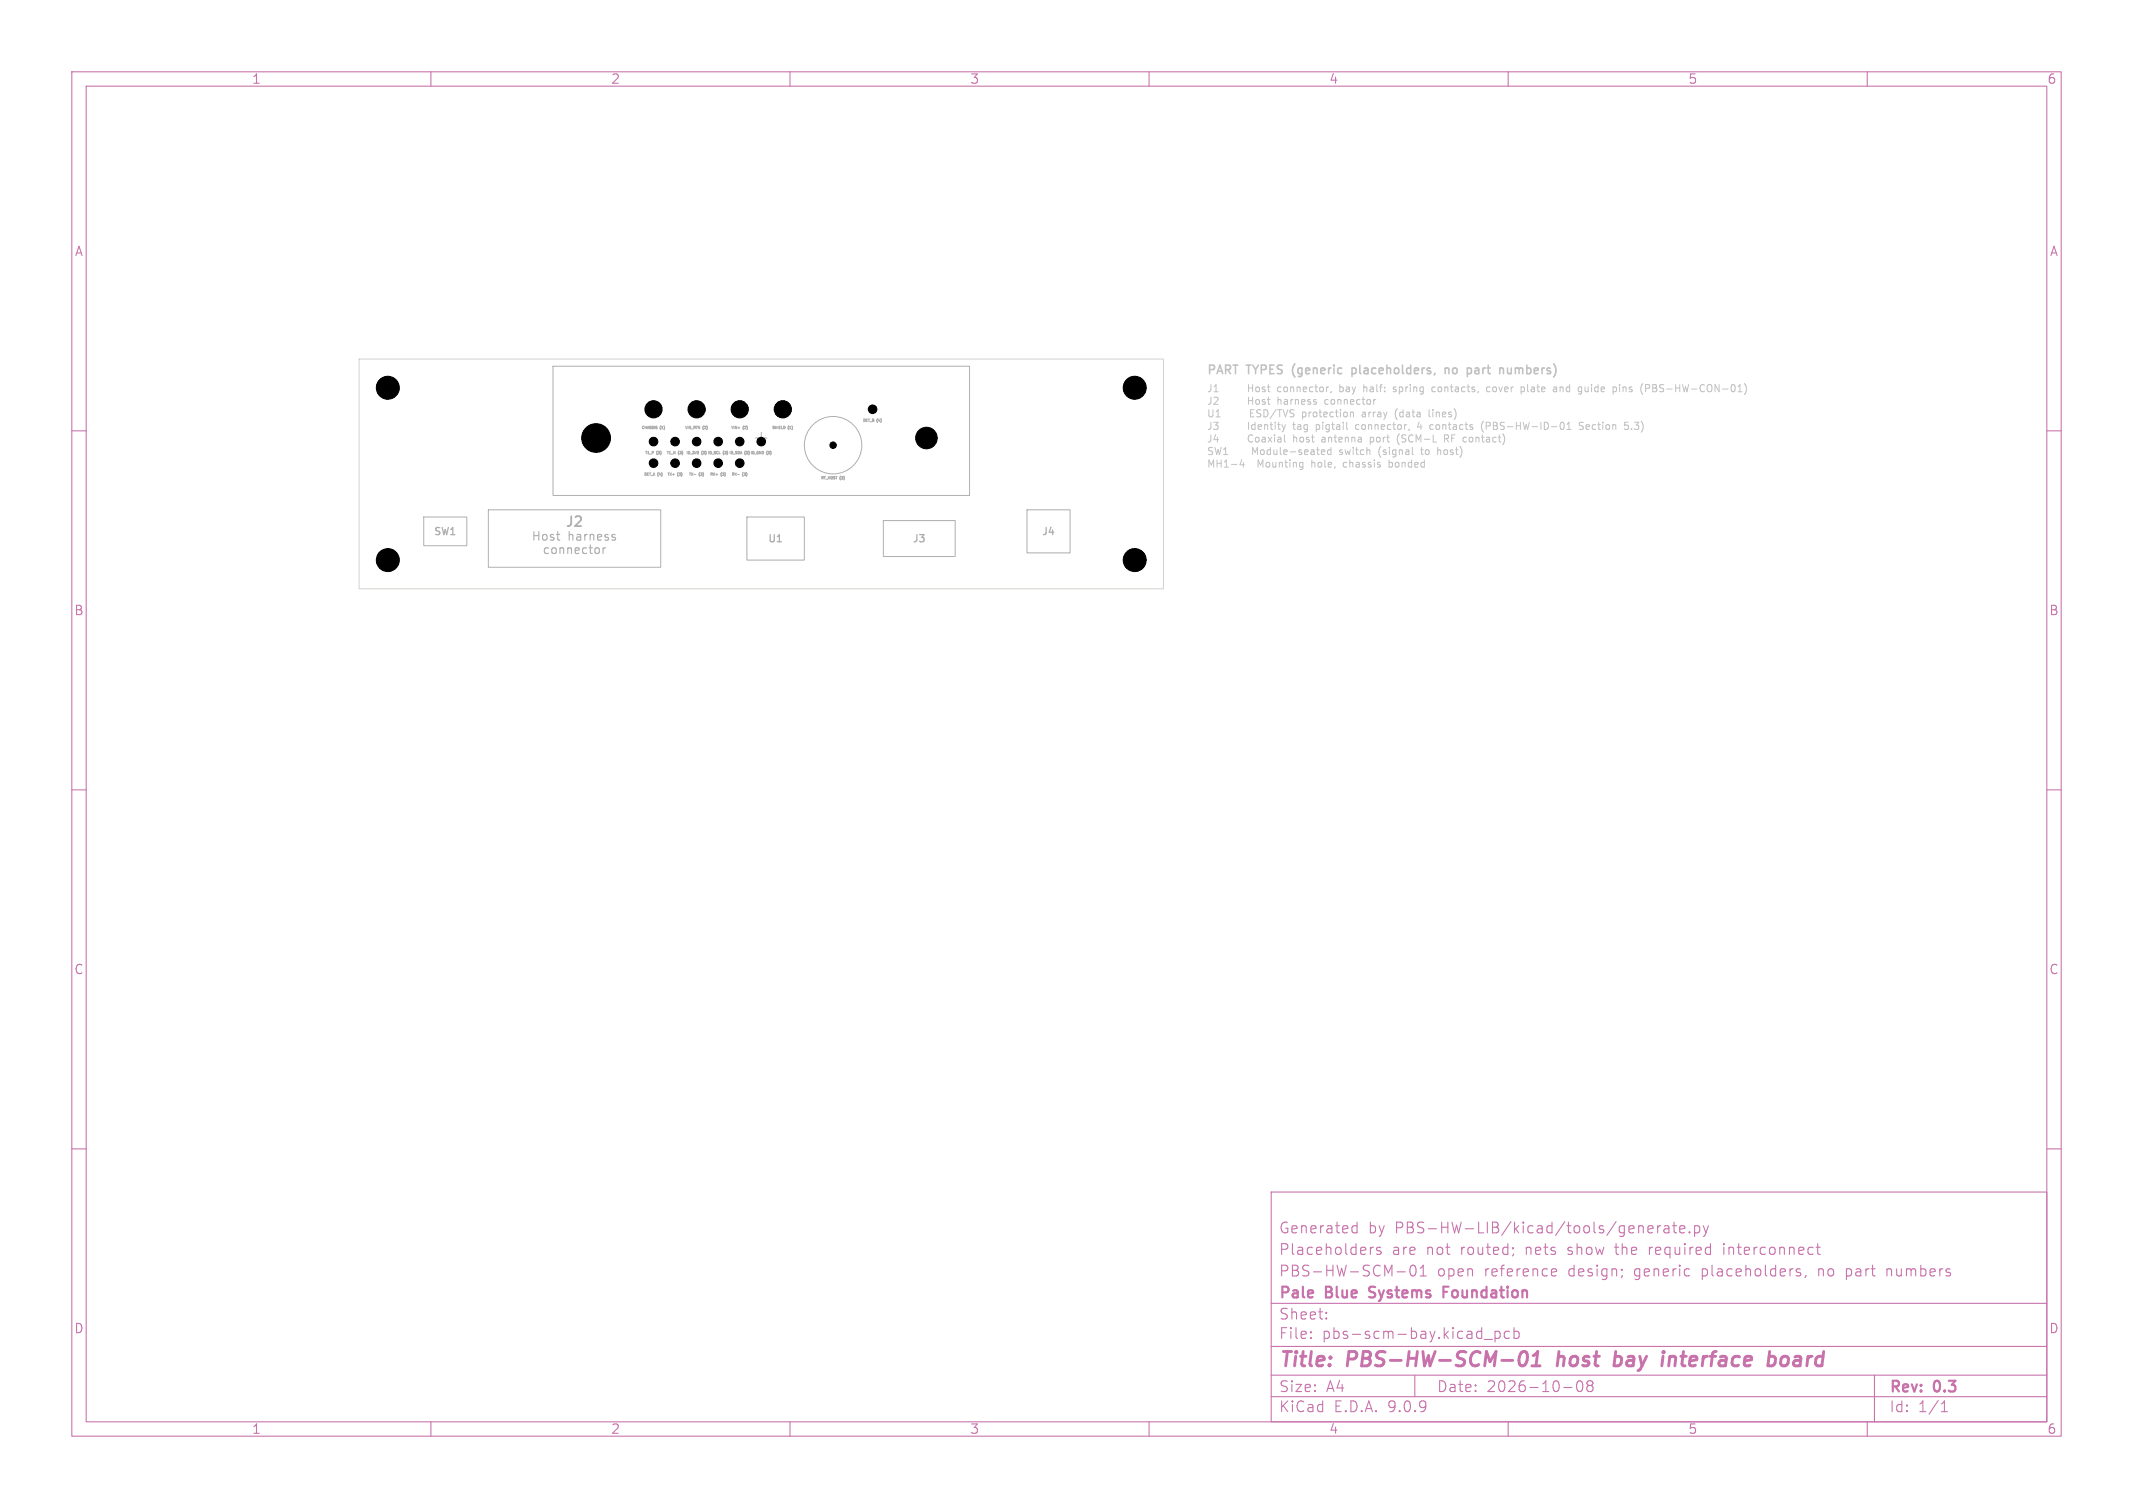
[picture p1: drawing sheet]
<svg xmlns="http://www.w3.org/2000/svg" width="297mm" height="210mm" viewBox="0 0 297 210" stroke-linecap="round" stroke-linejoin="round" font-family="sans-serif">
<defs><g id="words">
<g font-size="2.8" fill="#c872ab">
<text x="178" y="190.9">Title:</text>
<text x="187.7" y="190.9">PBS-HW-SCM-01</text>
<text x="217.7" y="190.9">host</text>
<text x="226.4" y="190.9">bay</text>
<text x="233.9" y="190.9">interface</text>
<text x="249.4" y="190.9">board</text>
</g>
<g font-size="2.1" fill="#c872ab">
<text x="178" y="172">Generated</text>
<text x="190.5" y="172">by</text>
<text x="194.3" y="172">PBS-HW-LIB/kicad/tools/generate.py</text>
<text x="178" y="178">PBS-HW-SCM-01</text>
<text x="178" y="175">Placeholders</text>
<text x="193.8" y="175">are</text>
<text x="198.7" y="175">not</text>
<text x="200.1" y="178">open</text>
<text x="203.5" y="175">routed;</text>
<text x="206.7" y="178">reference</text>
<text x="212.7" y="175">nets</text>
<text x="218.5" y="178">design;</text>
<text x="218.7" y="175">show</text>
<text x="225.5" y="175">the</text>
<text x="227.8" y="178">generic</text>
<text x="230.3" y="175">required</text>
<text x="237.3" y="178">placeholders,</text>
<text x="240.8" y="175">interconnect</text>
<text x="253.7" y="178">no</text>
<text x="257.7" y="178">part</text>
<text x="263.5" y="178">numbers</text>
<text x="178" y="184">Sheet:</text>
<text x="178" y="181.2">Pale</text>
<text x="184.7" y="181.2">Blue</text>
<text x="191.3" y="181.2">Systems</text>
<text x="202.2" y="181.2">Foundation</text>
<text x="178" y="186.7">File:</text>
<text x="184.1" y="186.7">pbs-scm-bay.kicad_pcb</text>
<text x="178" y="196.9">KiCad</text>
<text x="178" y="194.1">Size:</text>
<text x="184.7" y="194.1">A4</text>
<text x="185.7" y="196.9">E.D.A.</text>
<text x="193.3" y="196.9">9.0.9</text>
<text x="200" y="194.1">Date:</text>
<text x="207" y="194.1">2026-10-08</text>
<text x="263" y="194.3">Rev:</text>
<text x="263" y="196.9">Id:</text>
<text x="267.1" y="196.9">1/1</text>
<text x="269.4" y="194.3">0.3</text>
</g>
<text font-size="1.9" fill="#afafaf" x="78.6" y="73.7">J2</text>
<g font-size="1.8" fill="#c872ab">
<text x="35" y="11.9">1</text>
<text x="85" y="11.9">2</text>
<text x="135" y="11.9">3</text>
<text x="185" y="11.9">4</text>
<text x="235" y="11.9">5</text>
<text x="285" y="11.9">6</text>
<text x="10.3" y="35.9">A</text>
<text x="285.4" y="35.9">A</text>
<text x="10.3" y="85.9">B</text>
<text x="285.3" y="85.9">B</text>
<text x="10.3" y="135.9">C</text>
<text x="285.3" y="135.9">C</text>
<text x="10.3" y="185.9">D</text>
<text x="285.3" y="185.9">D</text>
<text x="35" y="199.9">1</text>
<text x="85" y="199.9">2</text>
<text x="135" y="199.9">3</text>
<text x="185" y="199.9">4</text>
<text x="235" y="199.9">5</text>
<text x="285" y="199.9">6</text>
</g>
<g font-size="1.7" fill="#c2c2c2">
<text x="168" y="52.4">PART</text>
<text x="173.7" y="52.4">TYPES</text>
<text x="180.4" y="52.4">(generic</text>
<text x="189.1" y="52.4">placeholders,</text>
<text x="202.4" y="52.4">no</text>
<text x="205.9" y="52.4">part</text>
<text x="210.8" y="52.4">numbers)</text>
</g>
<g font-size="1.7" fill="#afafaf">
<text x="73.9" y="75.5">Host</text>
<text x="75.5" y="77.4">connector</text>
<text x="79.1" y="75.5">harness</text>
</g>
<g font-size="1.4" fill="#c2c2c2">
<text x="168" y="54.8">J1</text>
<text x="168" y="56.5">J2</text>
<text x="168" y="58.3">U1</text>
<text x="174.5" y="54.8">Host</text>
<text x="174.5" y="56.5">Host</text>
<text x="174.8" y="58.3">ESD/TVS</text>
<text x="178.8" y="54.8">connector,</text>
<text x="178.8" y="56.5">harness</text>
<text x="182.2" y="58.3">protection</text>
<text x="185.5" y="56.5">connector</text>
<text x="187.6" y="54.8">bay</text>
<text x="190.7" y="58.3">array</text>
<text x="191.1" y="54.8">half:</text>
<text x="195.4" y="54.8">spring</text>
<text x="195.5" y="58.3">(data</text>
<text x="200.4" y="58.3">lines)</text>
<text x="201" y="54.8">contacts,</text>
<text x="208.8" y="54.8">cover</text>
<text x="213.8" y="54.8">plate</text>
<text x="218.5" y="54.8">and</text>
<text x="222.1" y="54.8">guide</text>
<text x="227.1" y="54.8">pins</text>
<text x="231.2" y="54.8">(PBS-HW-CON-01)</text>
<text x="168" y="60">J3</text>
<text x="168" y="61.8">J4</text>
<text x="168" y="63.5">SW1</text>
<text x="168" y="65.3">MH1-4</text>
<text x="174.5" y="60">Identity</text>
<text x="174.5" y="61.8">Coaxial</text>
<text x="174.9" y="63.5">Module-seated</text>
<text x="175.2" y="65.3">Mounting</text>
<text x="180.9" y="60">tag</text>
<text x="180.9" y="61.8">host</text>
<text x="182.9" y="65.3">hole,</text>
<text x="184.3" y="60">pigtail</text>
<text x="185.1" y="61.8">antenna</text>
<text x="187.2" y="63.5">switch</text>
<text x="187.5" y="65.3">chassis</text>
<text x="190" y="60">connector,</text>
<text x="192" y="61.8">port</text>
<text x="192.8" y="63.5">(signal</text>
<text x="194" y="65.3">bonded</text>
<text x="195.9" y="61.8">(SCM-L</text>
<text x="198.8" y="60">4</text>
<text x="198.9" y="63.5">to</text>
<text x="200.7" y="60">contacts</text>
<text x="201.4" y="63.5">host)</text>
<text x="202.7" y="61.8">RF contact)</text>
<text x="208" y="60">(PBS-HW-ID-01</text>
<text x="221.9" y="60">Section</text>
<text x="228.4" y="60">5.3)</text>
</g>
<g font-size="1.4" fill="#afafaf">
<text x="60.3" y="74.8">SW1</text>
<text x="106.8" y="75.8">U1</text>
<text x="127" y="75.8">J3</text>
<text x="145" y="74.8">J4</text>
</g>
<g font-size=".5" fill="#afafaf">
<text x="89.3" y="59.8">CHASSIS</text>
<text x="91.9" y="59.8">(1)</text>
<text x="95.3" y="59.8">VIN_RTN</text>
<text x="97.9" y="59.8">(2)</text>
<text x="101.7" y="59.8">VIN+</text>
<text x="103.5" y="59.8">(2)</text>
<text x="107.5" y="59.8">SHIELD</text>
<text x="109.7" y="59.8">(1)</text>
<text x="120.1" y="58.8">DET_B</text>
<text x="122.1" y="58.8">(4)</text>
<text x="89.8" y="63.3">T1_P</text>
<text x="91.4" y="63.3">(3)</text>
<text x="92.8" y="63.3">T1_N</text>
<text x="94.4" y="63.3">(3)</text>
<text x="95.5" y="63.3">ID_3V3</text>
<text x="97.7" y="63.3">(3) ID_SCL</text>
<text x="100.7" y="63.3">(3) ID_SDA</text>
<text x="103.7" y="63.3">(3) ID_GND</text>
<text x="106.7" y="63.3">(3)</text>
<text x="89.6" y="66.3">DET_A</text>
<text x="91.6" y="66.3">(4)</text>
<text x="92.9" y="66.3">TX+</text>
<text x="94.3" y="66.3">(3)</text>
<text x="95.9" y="66.3">TX-</text>
<text x="97.3" y="66.3">(3)</text>
<text x="98.8" y="66.3">RX+</text>
<text x="100.4" y="66.3">(3)</text>
<text x="101.8" y="66.3">RX-</text>
<text x="103.4" y="66.3">(3)</text>
<text x="114.3" y="66.8">RF_HOST</text>
<text x="116.9" y="66.8">(3)</text>
</g>
</g></defs>
<g fill="none" stroke="#c872ab" stroke-width=".15">
<path d="M10 10h277v190h-277zM12 12h273v186h-273zM60 10v2M110 10v2M160 10v2M210 10v2M260 10v2M10 60h2M285 60h2M10 110h2M285 110h2M10 160h2"/>
<path d="M177 166h108v32h-108zM188.4 171.6l.1 .1 .5-.1M188.4 170.8l.1-.1 .5 .1M189 170.2v1.5M190.8 173.7v1M191.2 173.7l-.2 .1-.2 .2M192.2 173.8l-.3-.1-.2 .2v.2l.5 .2 .1 .1-.1 .2-.1 .1-.4-.1M194.5 177.1h1.2M196.5 176.3a.36 .36 0 0 1 .3-.1 .36 .36 0 0 1 .3 .3 .77 .77 0 0 1-.4 1.2 .91 .91 0 0 1-.2-1.4zM197.7 177.7h.9M197.7 176.6l.5-.4v1.5M210.7 173.8v.1"/>
<path d="M210.7 173.8h-.1l.1 .1M210.7 174.6l-.1 .3M216.1 177.6l.1 .1 .5-.1M216.1 176.8l.4-.1 .2 .1v.3l-.7 .1M225.8 176.8h.1l-.1 .1M225.8 176.8h-.1l.1 .1M225.8 176.8v.1M225.9 177.6l-.2 .3M229.5 171.2l.7-.1-.1-.3-.4-.1-.2 .2v.7l.2 .1 .4-.1M229.7 173.7v1M229.7 173.8v.2M230.8 170.7v1"/>
<path d="M231.2 170.7l-.2 .1-.2 .2M231.7 170.8l.2-.1 .4 .1 .1 .9M232.4 171.1h-.5a.29 .29 0 0 0-.2 .3 .29 .29 0 0 0 .2 .3l.5-.1M232.9 170.7h.6M233.1 170.2v1.3l.1 .1 .3 .1M233.9 171.2l.7-.1-.1-.3-.4-.1-.2 .2 .1 .7 .1 .1 .4-.1M235.2 171.6h.1l-.1 .1M235.2 171.6v.1M236 170.8l.4-.1 .3 .3v.4l-.2 .2-.1 .1-.4-.1M236 170.7v1.5M237.2 170.7l.3 1M237.5 171.7l-.1 .4-.2 .1"/>
<path d="M237.9 170.7l-.4 1M240 173.2v.1M240 173.7v1M240 173.2l.1 .1h-.1M250.2 177.1l.3 .1 .2 .2v.2l-.5 .1M250.2 176.8l.1-.1 .4 .1M251.5 177.6l-.2 .3M252.9 173.7h.6M253.1 173.2v1.3l.1 .1 .3 .1M262.7 176.7v1M263 176.7l-.3 .1M285 160h2"/>
<path d="M60 198v2M110 198v2M160 198v2M177 194.5h108M177 191.5h108M177 187.5h108M177 181.5h108M182.5 186.3h.1l-.1 .1M182.5 186.3v.1M182.5 185.5v.1M182.5 185.5h.1l-.1 .1M184.7 183.6v.1"/>
<path d="M184.7 183.6h-.1l.1 .1M184.7 182.8v.1M184.7 182.8h-.1l.1 .1M197 191.5v3M206.7 186.5h1.1M208.2 185.4v1.5M208.2 185.5l.4-.1 .3 .3v.4l-.2 .2-.1 .1-.4-.1M210 198v2M210.2 185.5l-.5-.1-.2 .3v.4l.1 .2 .1 .1 .5-.1M210.8 185.5l.4-.1 .3 .3v.4l-.1 .2-.2 .1-.4-.1M210.8 184.9v1.5M217.7 193.2h1.2"/>
<path d="M219.7 192.4a.36 .36 0 0 1 .6 .2 .77 .77 0 0 1-.4 1.2 1 1 0 0 1-.2-1.4zM221.2 192.9h-.1a.31 .31 0 0 1-.1-.4 .31 .31 0 0 1 .2-.2l.5 .1a.31 .31 0 0 1 .1 .3 .31 .31 0 0 1-.3 .2M221.2 192.9l-.2 .3v.5l.2 .1h.3l.3-.3-.1-.4-.2-.2M221.2 192.9h.3M260 198v2M261 191.5v6.5M270.3 196.6h.9M270.3 195.5l.4-.4v1.5"/>
</g>
<path d="M211.8 188.4a.46 .46 0 0 1 .5-.2 .46 .46 0 0 1 .3 .4 1.15 1.15 0 0 1-.7 1.6l-.2-.1a1.54 1.54 0 0 1 .1-1.7zM213.3 190.2h1.1M213.5 188.8l.6-.6-.2 2M217.1 188.2l-.3 2M224.9 189l.2-.1 .5 .1M225 188.2l-.3 2M225.6 190a.66 .66 0 0 1-.9 .1M232.5 188.9l-.2 1.3M233.1 188.9h-.3l-.3 .2M246.5 188.9h.4l.3 .2v.2v.5a.66 .66 0 0 1-.9 .4M248.7 188.9a.62 .62 0 0 0-.7 .4l-.1 .5 .1 .2a.52 .52 0 0 0 .7 .1" fill="none" stroke="#c872ab" stroke-width=".4"/>
<path d="M190.7 179.3l-.1 .2 .1 .3M201 179.9h.5M201.7 179.2h-.7v1.5M190.6 180.6l.2 .1" fill="none" stroke="#c872ab" stroke-width=".3"/>
<path d="M50 50h112v32h-112z" fill="none" stroke="#d0d2cd" stroke-width=".14"/>
<path d="M77.5 74.4h.4M77.8 75.2h.1M83.3 76.3l.2 .2v.4l-.2 .1M84 76.3v.8M84.3 76.3h-.2l-.1 .2M85.5 74.8l.2 .2-.2 .2M85.5 74.4l.2 .1" fill="none" stroke="#afafaf" stroke-width=".16"/>
<g fill="none" stroke="#afafaf" stroke-width=".14">
<path d="M77 51h58v18h-58zM92 59.3h.1M92.4 59.3h.1M98 59.3h-.1M98.4 59.3h.1M102.8 59.6h.2M103.6 59.3h-.1M104 59.3h.1M109.8 59.3h.1M110.3 59.3h.1M122.2 58.3h.1M122.6 58.3h.1"/>
<path d="M59 72h6v4h-6zM68 71h24v8h-24zM91.5 62.8h.1M91.7 65.8h-.1M92 62.8h.1M92.1 65.8h.1M94.4 65.8h.1M94.5 62.8h.1M94.9 65.8h.1M95 62.8h.1M96.6 66.1h.3M97.4 65.8h.1"/>
<path d="M97.8 62.8h.1M97.9 65.8h.1M98.2 62.8h.1M99.7 66.1h.2M100.5 65.8h.1M100.8 62.8h.1M100.9 65.8h.1M101.2 62.8h.1M102.7 66.1h.2M103.5 65.8h.1M103.8 62.8h.1M103.9 65.8h.1"/>
<path d="M104 72h8v6h-8zM104.2 62.8h.1M105.2 61h1.6M106 60.2v1.6M106.8 62.8h.1M107.3 62.8h.1M117 66.3h.1M117.5 66.3h.1M123 72.5h10v5h-10zM143 71h6v6h-6z"/>
<circle cx="116" cy="62" r="4"/>
</g>
<g fill="none" stroke="#c2c2c2" stroke-width=".14">
<path d="M173.8 53.6v1M173.8 55.3v1M173.8 58.8v1M173.8 54h.6M173.8 55.8h.6M174.1 57.5h.4M174.6 57.1h-.5v1h.5M177.9 55.3v1M177.9 55.7l.3-.1 .2 .2M178.4 53.9h-.3l-.2 .2 .1 .4h.4M180 59.1h.4M180.1 58.8v.9l.3 .1"/>
<path d="M181.4 57.4v1M181.4 57.4h.3l.1 .1M181.8 58l-.1 .1-.3-.1M183.3 59.2l.3-.1 .2 .2-.1 .5h-.4M184.9 55.7l-.2-.1-.2 .2 .1 .5h.3M186.6 53.9h.2l.2 .2-.1 .4h-.3M186.6 53.6v1M189.2 59.2l-.3-.1-.1 .2v.5h.4M189.7 57.4h.4v.7M190.1 57.6l-.3 .1-.1 .1 .1 .3 .3-.1M190.3 53.9v.7M194 54.2l.4 .2v.1l-.3 .1"/>
<path d="M194 53.9h.4M194.3 58l.3 .4M194.6 56.9l-.3 .4M194.8 54.5l.3 .1M194.8 53.9v1M195.1 57.4l-.2 .2v.3l.2 .2M195.1 53.9h-.3M197.6 58.8l-.2 .7h.6M197.8 59.1v.7M199 58l.1 .1M199.5 57.1v.1M199.5 57.4v.7"/>
<path d="M199.6 53.9h.2M199.8 54.5l-.2 .1M200 59.7l.1 .1h.3M200.4 59.2l-.3-.1-.1 .1M200.7 53.9h-.3l-.2 .2 .1 .4 .1 .1 .3-.1M206.3 59.8l.3 .4M206.6 58.7l-.3 .4M206.9 59.3h.5l.1-.2v-.2l-.6-.1v1M207.5 53.9h-.3l-.2 .2 .1 .4h.4M207.9 54l.1-.1 .3 .1 .1 .4-.1 .1-.3 .1-.1-.1zM212.7 53.6v.8l.1 .2M213.5 53.9h-.3"/>
<path d="M213.6 54.2h-.3l-.1 .1v.2l.4 .1M217.2 54l.2-.1h.2l.1 .7M217.2 53.9v.7M218.2 59.8h.6M218.2 59.1l.3-.3v1M220.5 58.9l-.4-.1-.2 .1v.3l.5 .2 .1 .2-.2 .2h-.4M220.8 59.5l.5-.1v-.2l-.3-.1-.2 .2 .1 .5h.4M221.6 53.6v.1M221.6 53.9v.7M226 54l.1-.1h.3v.7M226 53.9v.7M227.2 59.7v.1"/>
<path d="M227.6 59.7l.4 .1M227.6 58.8h.6l-.4 .4h.2M230.1 54h.4M230.1 53.6h.4l.2 .1-.2 .3 .2 .1v.3l-.2 .2h-.4zM172.9 64l-.2 .7h.6M173.1 64.4v.7M174.1 60.6a.54 .54 0 0 0-.3 .5 .54 .54 0 0 0 .3 .5M174.8 63l-.4-.7v1M180.1 60.6v1M180.1 61l.3-.1 .2 .1M181.3 64.4h.1M181.4 64.4v.9"/>
<path d="M181.4 65l-.1 .1M184 61.4l.2 .2 .3-.1M184.1 60.9h.4v.7M184.5 61.1l-.3 .1-.2 .1M185.3 62.3v1M185.3 62.7l-.3-.1-.2 .2 .1 .5h.4M186.5 63.3h.3M186.8 62.6l-.3 .2 .1 .1 .2 .1M187.1 64.4l-.1 .2 .1 .4M190.8 60.9h.3l.2 .2-.1 .4h-.4M190.8 60.9v1M192.1 62.4a1.17 1.17 0 0 0 .2 1.3"/>
<path d="M193.4 64.1v1M193.4 65l.3 .1M193.7 64.4h-.3M195.2 61.5l.4 .1M195.2 60.7v.2l.4 .2M197.8 62.6h.4M197.9 62.3v.9l.3 .1M198.5 62.7v.5M200.5 62.6l.1 .2v.5M201.1 60.6h.4l.2 .1-.1 .3-.5 .1M201.4 61.1l.3 .5M202.1 61h.4"/>
<path d="M202.6 60.6h-.5v1"/>
</g>
<path d="M188.3 51.2v1.2M188.3 52h.3M188.6 51.2l-.3 .1M199.8 52l-.1 .2M201.2 51.4l.2-.2 .3 .1v.7M201.2 51.2v.8M204.8 51.3l.1 .2v.3l-.1 .2M205.5 51.2l-.1 .1M205.5 51.6a.24 .24 0 0 0-.2 .2 .24 .24 0 0 0 .2 .2M209.9 51.2l.1 .8h.3l.1-.1" fill="none" stroke="#c2c2c2" stroke-width=".22"/>
<g fill="#000" stroke="#000" stroke-width=".14">
<circle cx="54" cy="54" r="1.6"/>
<circle cx="91" cy="57" r="1.2"/>
<circle cx="97" cy="57" r="1.2"/>
<circle cx="103" cy="57" r="1.2"/>
<circle cx="109" cy="57" r="1.2"/>
<circle cx="121.5" cy="57" r=".6"/>
<circle cx="158" cy="54" r="1.6"/>
<circle cx="54" cy="78" r="1.6"/>
<circle cx="83" cy="61" r="2"/>
<circle cx="91" cy="64.5" r=".6"/>
<circle cx="91" cy="61.5" r=".6"/>
<circle cx="94" cy="64.5" r=".6"/>
<circle cx="94" cy="61.5" r=".6"/>
<circle cx="97" cy="64.5" r=".6"/>
<circle cx="97" cy="61.5" r=".6"/>
<circle cx="100" cy="64.5" r=".6"/>
<circle cx="100" cy="61.5" r=".6"/>
<circle cx="103" cy="64.5" r=".6"/>
<circle cx="103" cy="61.5" r=".6"/>
<circle cx="106" cy="61.5" r=".6"/>
<circle cx="116" cy="62" r=".45"/>
<circle cx="129" cy="61" r="1.5"/>
<circle cx="158" cy="78" r="1.6"/>
</g>
<use href="#words"/>
</svg>
